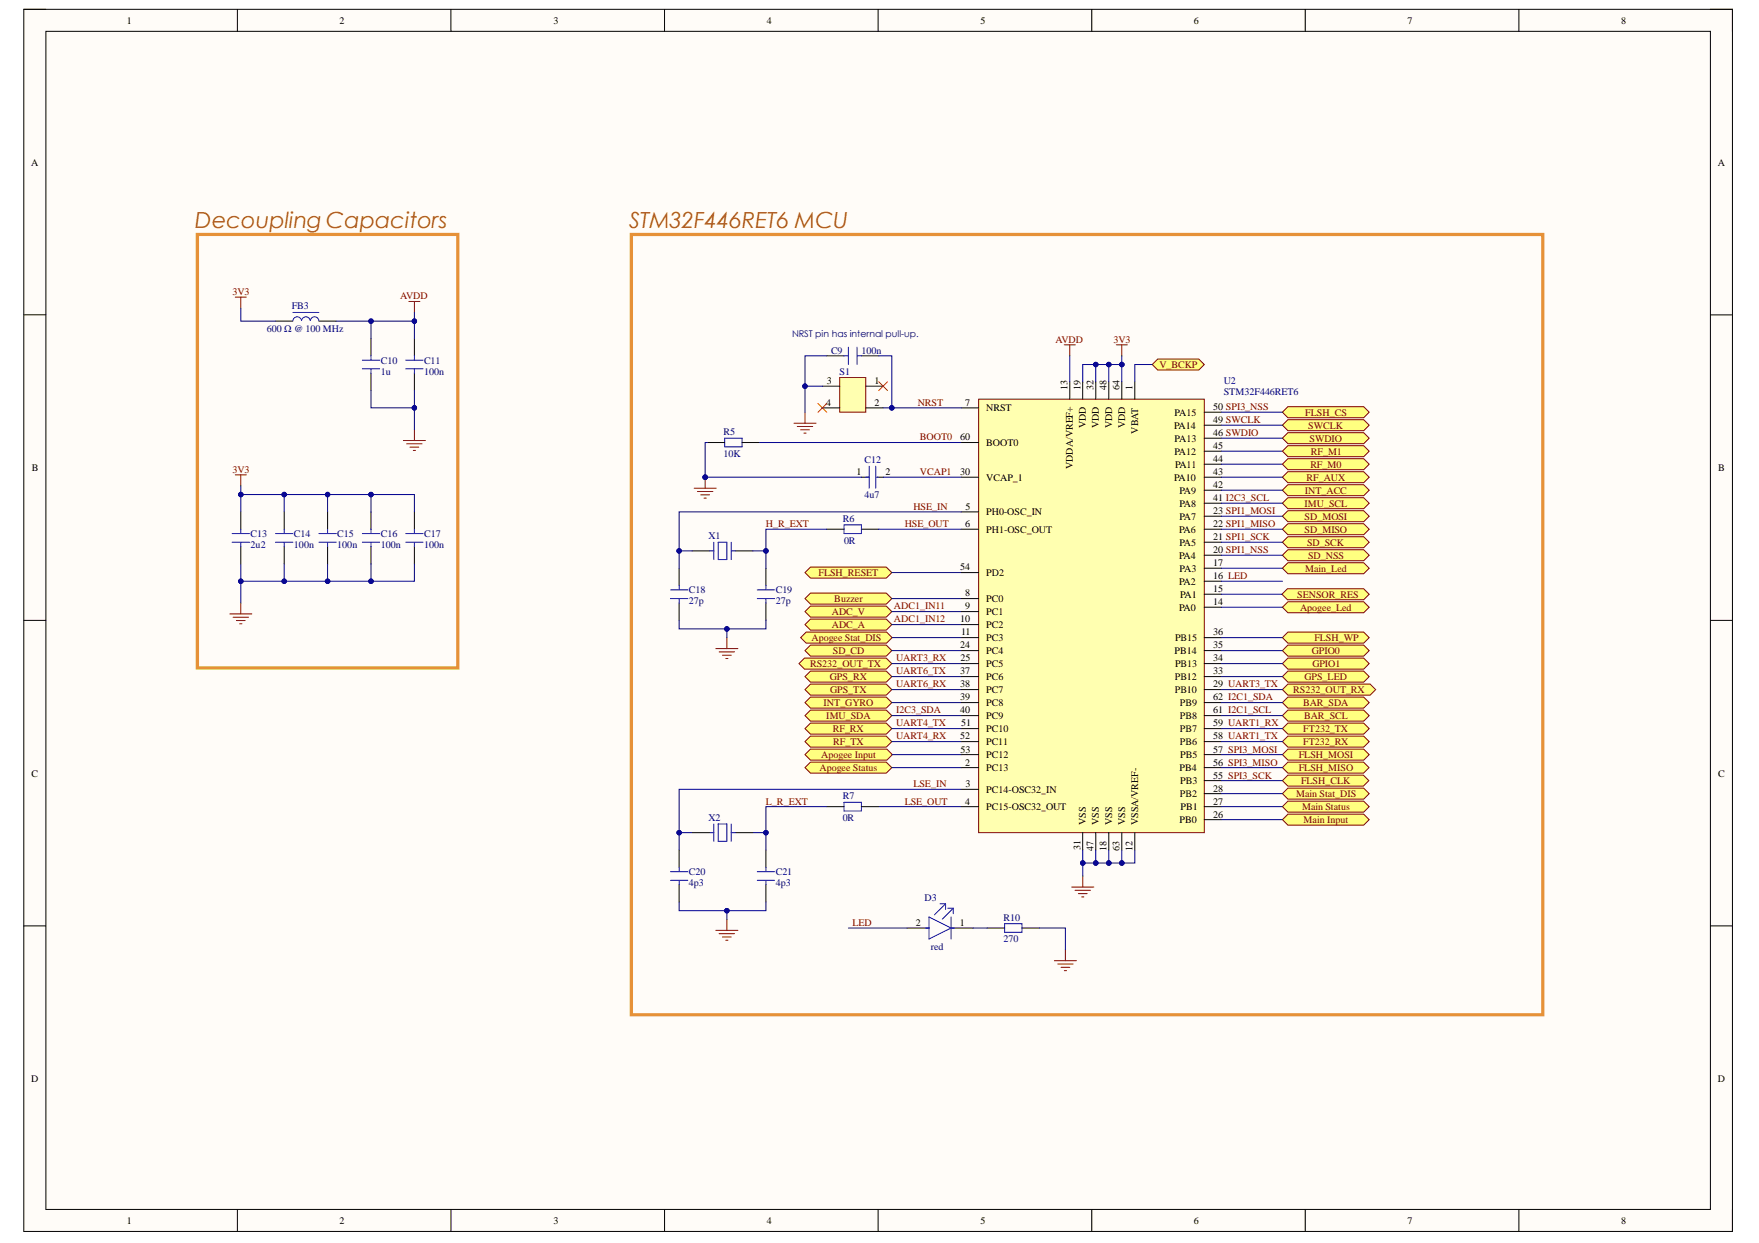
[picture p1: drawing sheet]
<svg xmlns="http://www.w3.org/2000/svg" width="297mm" height="210mm" viewBox="0 0 297 210" stroke-linecap="round" stroke-linejoin="round" font-family="sans-serif">
<defs><g id="words">
<g font-size="3.8" fill="#b45f06">
<text x="33" y="38.4">Decoupling Capacitors</text>
<text x="106.3" y="38.4">STM32F446RET6 MCU</text>
</g>
<g font-size="1.7">
<text x="21.4" y="4">1</text>
<text x="57.3" y="4">2</text>
<text x="93.5" y="4">3</text>
<text x="129.5" y="4">4</text>
<text x="165.6" y="4">5</text>
<text x="201.6" y="4">6</text>
<text x="237.7" y="4">7</text>
<text x="273.8" y="4">8</text>
<text x="5.3" y="27.9">A</text>
<text x="290.1" y="27.9">A</text>
<text x="139.6" y="64.9">3</text>
<text x="147.7" y="64.9">1</text>
<text x="180.3" y="65.9" transform="rotate(-90 180.3 65.9)">13</text>
<text x="182.5" y="65.9" transform="rotate(-90 182.5 65.9)">19</text>
<text x="184.7" y="65.9" transform="rotate(-90 184.7 65.9)">32</text>
<text x="186.9" y="65.9" transform="rotate(-90 186.9 65.9)">48</text>
<text x="189.1" y="65.9" transform="rotate(-90 189.1 65.9)">64</text>
<text x="191.3" y="65.9" transform="rotate(-90 191.3 65.9)">1</text>
<text x="139.5" y="68.5">4</text>
<text x="147.7" y="68.5">2</text>
<text x="163" y="68.5">7</text>
<text x="166.6" y="69.5">NRST</text>
<text x="198.4" y="70.2">PA15</text>
<text x="204.9" y="71.5">49 SWCLK</text>
<text x="204.9" y="69.3">50 SPI3_NSS</text>
<text x="162.1" y="74.4">60</text>
<text x="166.6" y="75.3">BOOT0</text>
<text x="183.4" y="72.3" transform="rotate(-90 183.4 72.3)">VDD</text>
<text x="185.6" y="72.3" transform="rotate(-90 185.6 72.3)">VDD</text>
<text x="187.8" y="72.3" transform="rotate(-90 187.8 72.3)">VDD</text>
<text x="190" y="72.3" transform="rotate(-90 190 72.3)">VDD</text>
<text x="192.2" y="73.2" transform="rotate(-90 192.2 73.2)">VBAT</text>
<text x="198.3" y="72.4">PA14</text>
<text x="198.3" y="76.8">PA12</text>
<text x="198.4" y="74.6">PA13</text>
<text x="204.9" y="75.8">45</text>
<text x="204.9" y="73.6">46 SWDIO</text>
<text x="5.4" y="79.6">B</text>
<text x="144.7" y="80.2">1</text>
<text x="149.6" y="80.2">2</text>
<text x="162.1" y="80.2">30</text>
<text x="166.6" y="81.2">VCAP_1</text>
<text x="181.2" y="79.2" transform="rotate(-90 181.2 79.2)">VDDA/VREF+</text>
<text x="198.3" y="81.2">PA10</text>
<text x="198.4" y="79">PA11</text>
<text x="199.2" y="83.4">PA9</text>
<text x="204.9" y="82.4">42</text>
<text x="204.9" y="80.2">43</text>
<text x="204.9" y="78">44</text>
<text x="290.2" y="79.6">B</text>
<text x="163" y="89">6</text>
<text x="163" y="86.1">5</text>
<text x="166.6" y="87">PH0-OSC_IN</text>
<text x="166.6" y="89.9">PH1-OSC_OUT</text>
<text x="199.1" y="89.9">PA6</text>
<text x="199.2" y="87.8">PA7</text>
<text x="199.2" y="85.6">PA8</text>
<text x="204.9" y="89">22 SPI1_MISO</text>
<text x="204.9" y="86.8">23 SPI1_MOSI</text>
<text x="204.9" y="84.6">41 I2C3_SCL</text>
<text x="199.1" y="94.3">PA4</text>
<text x="199.2" y="92.1">PA5</text>
<text x="204.9" y="95.6">17</text>
<text x="204.9" y="93.4">20 SPI1_NSS</text>
<text x="204.9" y="91.2">21 SPI1_SCK</text>
<text x="162.1" y="96.3">54</text>
<text x="163" y="100.7">8</text>
<text x="166.6" y="101.6">PC0</text>
<text x="166.6" y="97.3">PD2</text>
<text x="199.1" y="98.7">PA2</text>
<text x="199.2" y="96.5">PA3</text>
<text x="199.3" y="100.9">PA1</text>
<text x="204.9" y="100">15</text>
<text x="204.9" y="97.8">16 LED</text>
<text x="162.1" y="105.1">10</text>
<text x="162.3" y="107.3">11</text>
<text x="163" y="102.9">9</text>
<text x="166.6" y="103.8">PC1</text>
<text x="166.6" y="106">PC2</text>
<text x="199.1" y="103.1">PA0</text>
<text x="204.9" y="102.2">14</text>
<text x="204.9" y="107.3">36</text>
<text x="162.1" y="109.5">24</text>
<text x="162.2" y="113.9">37</text>
<text x="162.2" y="111.7">25</text>
<text x="166.6" y="108.2">PC3</text>
<text x="166.6" y="110.4">PC4</text>
<text x="166.6" y="112.6">PC5</text>
<text x="198.4" y="110.4">PB14</text>
<text x="198.4" y="112.6">PB13</text>
<text x="198.4" y="108.2">PB15</text>
<text x="204.9" y="113.9">33</text>
<text x="204.9" y="111.7">34</text>
<text x="204.9" y="109.5">35</text>
<text x="162.2" y="116.1">38</text>
<text x="162.2" y="118.3">39</text>
<text x="166.6" y="114.8">PC6</text>
<text x="166.6" y="117">PC7</text>
<text x="166.6" y="119.2">PC8</text>
<text x="198.4" y="117">PB10</text>
<text x="198.4" y="114.8">PB12</text>
<text x="199.2" y="119.2">PB9</text>
<text x="204.9" y="116.1">29 UART3_TX</text>
<text x="204.9" y="118.3">62 I2C1_SDA</text>
<text x="162.1" y="120.5">40</text>
<text x="162.2" y="124.9">52</text>
<text x="162.3" y="122.7">51</text>
<text x="166.6" y="121.4">PC9</text>
<text x="166.6" y="123.6">PC10</text>
<text x="166.6" y="125.8">PC11</text>
<text x="199.2" y="125.8">PB6</text>
<text x="199.2" y="123.6">PB7</text>
<text x="199.2" y="121.4">PB8</text>
<text x="204.9" y="124.9">58 UART1_TX</text>
<text x="204.9" y="122.7">59 UART1_RX</text>
<text x="204.9" y="120.5">61 I2C1_SCL</text>
<text x="5.3" y="131.1">C</text>
<text x="162.2" y="127.1">53</text>
<text x="163" y="129.3">2</text>
<text x="166.6" y="130.2">PC13</text>
<text x="166.6" y="128">PC12</text>
<text x="199.2" y="130.2">PB4</text>
<text x="199.3" y="128">PB5</text>
<text x="204.9" y="131.5">55 SPI3_SCK</text>
<text x="204.9" y="129.3">56 SPI3_MISO</text>
<text x="204.9" y="127.1">57 SPI3_MOSI</text>
<text x="290.2" y="131.1">C</text>
<text x="163" y="135.9">4</text>
<text x="163" y="132.9">3</text>
<text x="166.6" y="133.9">PC14-OSC32_IN</text>
<text x="166.6" y="136.8">PC15-OSC32_OUT</text>
<text x="199.2" y="134.6">PB2</text>
<text x="199.3" y="132.4">PB3</text>
<text x="199.4" y="136.8">PB1</text>
<text x="204.9" y="135.9">27</text>
<text x="204.9" y="133.7">28</text>
<text x="182.5" y="143.6" transform="rotate(-90 182.5 143.6)">31</text>
<text x="183.4" y="139.3" transform="rotate(-90 183.4 139.3)">VSS</text>
<text x="184.7" y="143.7" transform="rotate(-90 184.7 143.7)">47</text>
<text x="185.6" y="139.3" transform="rotate(-90 185.6 139.3)">VSS</text>
<text x="186.9" y="143.7" transform="rotate(-90 186.9 143.7)">18</text>
<text x="187.8" y="139.3" transform="rotate(-90 187.8 139.3)">VSS</text>
<text x="189.1" y="143.6" transform="rotate(-90 189.1 143.6)">63</text>
<text x="190" y="139.3" transform="rotate(-90 190 139.3)">VSS</text>
<text x="191.3" y="143.7" transform="rotate(-90 191.3 143.7)">12</text>
<text x="192.2" y="139.3" transform="rotate(-90 192.2 139.3)">VSSA/VREF-</text>
<text x="199.2" y="139">PB0</text>
<text x="204.9" y="138.1">26</text>
<text x="154.6" y="156.3">2</text>
<text x="162.1" y="156.3">1</text>
<text x="5.3" y="182.7">D</text>
<text x="290.1" y="182.7">D</text>
<text x="21.4" y="206.7">1</text>
<text x="57.3" y="206.7">2</text>
<text x="93.5" y="206.7">3</text>
<text x="129.5" y="206.7">4</text>
<text x="165.6" y="206.7">5</text>
<text x="201.6" y="206.7">6</text>
<text x="237.7" y="206.7">7</text>
<text x="273.8" y="206.7">8</text>
</g>
<g font-size="1.7" fill="#800000">
<text x="39.3" y="49.8">3V3</text>
<text x="67.6" y="50.5">AVDD</text>
<text x="178.2" y="57.9">AVDD</text>
<text x="188" y="57.9">3V3</text>
<text x="195.8" y="62.1">V_BCKP</text>
<text x="155" y="68.5">NRST</text>
<text x="220.4" y="70.2">FLSH_CS</text>
<text x="155.4" y="74.4">BOOT0</text>
<text x="220.9" y="72.4">SWCLK</text>
<text x="221.1" y="74.6">SWDIO</text>
<text x="221.4" y="76.8">RF_M1</text>
<text x="39.3" y="79.9">3V3</text>
<text x="155.4" y="80.2">VCAP1</text>
<text x="220.3" y="83.4">INT_ACC</text>
<text x="220.6" y="81.2">RF_AUX</text>
<text x="221.3" y="79">RF_M0</text>
<text x="129.3" y="89">H_R_EXT</text>
<text x="152.8" y="89">HSE_OUT</text>
<text x="154.3" y="86.1">HSE_IN</text>
<text x="220.3" y="85.6">IMU_SCL</text>
<text x="220.3" y="87.8">SD_MOSI</text>
<text x="220.3" y="89.9">SD_MISO</text>
<text x="220.7" y="92.1">SD_SCK</text>
<text x="220.9" y="94.3">SD_NSS</text>
<text x="138.2" y="97.3">FLSH_RESET</text>
<text x="140.9" y="101.6">Buzzer</text>
<text x="219.1" y="100.9">SENSOR_RES</text>
<text x="220.4" y="96.5">Main_Led</text>
<text x="140.5" y="103.8">ADC_V</text>
<text x="140.5" y="106">ADC_A</text>
<text x="151" y="102.9">ADC1_IN11</text>
<text x="151" y="105.1">ADC1_IN12</text>
<text x="219.5" y="103.1">Apogee_Led</text>
<text x="136.8" y="112.6">RS232_OUT_TX</text>
<text x="137" y="108.2">Apogee Stat_DIS</text>
<text x="140.6" y="110.4">SD_CD</text>
<text x="151.3" y="113.9">UART6_TX</text>
<text x="151.3" y="111.7">UART3_RX</text>
<text x="221.5" y="110.4">GPIO0</text>
<text x="221.6" y="112.6">GPIO1</text>
<text x="222" y="108.2">FLSH_WP</text>
<text x="139.1" y="119.2">INT_GYRO</text>
<text x="140.1" y="114.8">GPS_RX</text>
<text x="140.2" y="117">GPS_TX</text>
<text x="151.3" y="116.1">UART6_RX</text>
<text x="218.4" y="117">RS232_OUT_RX</text>
<text x="220" y="119.2">BAR_SDA</text>
<text x="220.3" y="114.8">GPS_LED</text>
<text x="139.5" y="121.4">IMU_SDA</text>
<text x="140.6" y="123.6">RF_RX</text>
<text x="140.7" y="125.8">RF_TX</text>
<text x="151.3" y="124.9">UART4_RX</text>
<text x="151.3" y="122.7">UART4_TX</text>
<text x="151.3" y="120.5">I2C3_SDA</text>
<text x="220" y="125.8">FT232_RX</text>
<text x="220.1" y="123.6">FT232_TX</text>
<text x="220.2" y="121.4">BAR_SCL</text>
<text x="138.4" y="130.2">Apogee Status</text>
<text x="138.7" y="128">Apogee Input</text>
<text x="219.3" y="128">FLSH_MOSI</text>
<text x="219.3" y="130.2">FLSH_MISO</text>
<text x="129.3" y="135.9">L_R_EXT</text>
<text x="152.8" y="135.9">LSE_OUT</text>
<text x="154.3" y="132.9">LSE_IN</text>
<text x="218.9" y="134.6">Main Stat_DIS</text>
<text x="219.7" y="132.4">FLSH_CLK</text>
<text x="219.9" y="136.8">Main Status</text>
<text x="220.1" y="139">Main Input</text>
<text x="144" y="156.3">LED</text>
</g>
<g font-size="1.7" fill="#000080">
<text x="49.3" y="52.2">FB3</text>
<text x="45.1" y="56.1">600 Ω @ 100 MHz</text>
<text x="140.3" y="59.8">C9</text>
<text x="145.5" y="59.8">100n</text>
<text x="64.3" y="61.4">C10</text>
<text x="64.3" y="63.3">1u</text>
<text x="71.6" y="61.4">C11</text>
<text x="71.6" y="63.3">100n</text>
<text x="141.8" y="63.4">S1</text>
<text x="206.6" y="64.9">U2</text>
<text x="206.6" y="66.7">STM32F446RET6</text>
<text x="122.2" y="73.5">R5</text>
<text x="122.2" y="77.2">10K</text>
<text x="146" y="78.2">C12</text>
<text x="142.3" y="88.1">R6</text>
<text x="146" y="84.1">4u7</text>
<text x="42.3" y="90.7">C13</text>
<text x="42.3" y="92.6">2u2</text>
<text x="49.6" y="90.7">C14</text>
<text x="49.6" y="92.6">100n</text>
<text x="57" y="90.7">C15</text>
<text x="57" y="92.6">100n</text>
<text x="64.3" y="90.7">C16</text>
<text x="64.3" y="92.6">100n</text>
<text x="71.6" y="90.7">C17</text>
<text x="71.6" y="92.6">100n</text>
<text x="119.6" y="91">X1</text>
<text x="142.5" y="91.9">0R</text>
<text x="116.3" y="100.2">C18</text>
<text x="131" y="100.2">C19</text>
<text x="116.3" y="102.1">27p</text>
<text x="131" y="102.1">27p</text>
<text x="142.3" y="134.9">R7</text>
<text x="119.6" y="138.6">X2</text>
<text x="142.3" y="138.6">0R</text>
<text x="116.3" y="147.8">C20</text>
<text x="116.3" y="149.6">4p3</text>
<text x="131" y="147.8">C21</text>
<text x="131" y="149.6">4p3</text>
<text x="156.1" y="152.1">D3</text>
<text x="169.5" y="155.5">R10</text>
<text x="157.2" y="160.4">red</text>
<text x="169.5" y="159.1">270</text>
</g>
<text font-size="1.6" fill="#000080" x="133.7" y="56.8">NRST pin has internal pull-up.</text>
</g></defs>
<path d="M4 1.6h288.6v206.4h-288.6z" fill-rule="evenodd" fill="#fffcf8"/>
<path d="M4 1.6h288.6v206.4h-288.6z" fill="none" stroke="#000" stroke-width=".17"/>
<path d="M7.7 5.3h281.1v198.9h-281.1z" fill-rule="evenodd" fill="#fffcf8"/>
<g fill="none" stroke="#000" stroke-width=".17">
<path d="M4 1.6h3.7M7.7 5.3h281.1v198.9h-281.1zM40.1 1.6v3.7M76.2 1.6v3.7M112.2 1.6v3.7M148.3 1.6v3.7M184.4 1.6v3.7M220.4 1.6v3.7M256.5 1.6v3.7M288.8 1.6h3.8v3.7M4 53.2h3.7M288.8 53.2h3.8"/>
<path d="M4 104.8h3.7M288.8 104.8h3.8M4 156.4h3.7M288.8 156.4h3.8M40.1 204.2v3.8M76.2 204.2v3.8M112.2 204.2v3.8M148.3 204.2v3.8M184.4 204.2v3.8M220.4 204.2v3.8M256.5 204.2v3.8M292.6 204.2v3.8"/>
</g>
<path d="M165.3 67.4h38.1v73.2h-38.1z" fill-rule="evenodd" fill="#ffffb0"/>
<path d="M165.3 67.4h38.1v73.2h-38.1zM117.2 82.4h3.7M117.8 83h2.6M118.3 83.6h1.5M118.9 84.1h.4M119.1 80.6v1.8" fill="none" stroke="#800000" stroke-width=".17"/>
<g fill="none" stroke="#000" stroke-width=".17">
<path d="M162.3 68.9h3M162.3 74.7h3M180.6 64.5v2.9M182.8 64.5v2.9M185 64.5v2.9M187.2 64.5v2.9M189.4 64.5v2.9M191.6 64.5v2.9M203.4 78.4h2.9M203.4 76.2h2.9M203.4 74h2.9M203.4 71.8h2.9"/>
<path d="M203.4 69.6h2.9M162.3 86.4h3M162.3 89.4h3M162.3 80.6h3M162.3 96.7h3M203.4 89.4h2.9M203.4 98.2h2.9M203.4 96h2.9M203.4 93.8h2.9M203.4 91.6h2.9M203.4 87.2h2.9M203.4 80.6h2.9"/>
<path d="M203.4 85h2.9M203.4 82.8h2.9M162.3 101.1h3M162.3 103.3h3M162.3 105.5h3M162.3 107.7h3M162.3 109.9h3M162.3 112.1h3M162.3 116.5h3M162.3 114.3h3M162.3 118.6h3M203.4 102.5h2.9"/>
<path d="M203.4 100.3h2.9M203.4 109.9h2.9M203.4 112.1h2.9M203.4 116.5h2.9M203.4 114.3h2.9M203.4 107.7h2.9M203.4 118.6h2.9M162.3 129.6h3M162.3 133.3h3M162.3 136.2h3M162.3 120.8h3M162.3 123h3"/>
<path d="M162.3 125.2h3M162.3 127.4h3M203.4 129.6h2.9M203.4 136.2h2.9M203.4 138.4h2.9M203.4 134h2.9M203.4 120.8h2.9M203.4 123h2.9M203.4 125.2h2.9M203.4 127.4h2.9M203.4 131.8h2.9M182.8 140.6v2.9"/>
<path d="M185 140.6v2.9M187.2 140.6v2.9M189.4 140.6v2.9M191.6 140.6v2.9"/>
</g>
<circle cx="119.1" cy="80.6" r=".37" fill="#000080"/>
<circle cx="119.1" cy="80.6" r=".37" fill="none" stroke="#000080" stroke-width=".17"/>
<path d="M141.8 63.7h4.4v5.9h-4.4z" fill-rule="evenodd" fill="#ffffb0"/>
<g fill="none" stroke="#800000" stroke-width=".17">
<path d="M179.7 58.2h1.9M180.6 58.2v1.9M188.5 58.2h1.9M189.4 58.2v1.9M134.1 71.5h3.7M134.6 72h2.6M135.2 72.6h1.5M135.7 73.1h.4M135.9 69.6v1.9M141.8 63.7h4.4v5.9h-4.4zM120.9 109.5h3.7M121.4 110.1h2.6"/>
<path d="M122 110.6h1.5M122.6 111.2h.3M122.7 107.7v1.8M181 149.8h3.7M181.5 150.3h2.6M182.1 150.9h1.5M182.7 151.5h.3M182.8 147.9v1.9M178 162.2h3.8M178.6 162.8h2.6M179.2 163.4h1.5M179.7 163.9h.4"/>
<path d="M179.9 160.4v1.8"/>
</g>
<path d="M138.9 68.9h2.9M138.9 65.2h2.9M139.6 60.1h2.9M145.5 60.1h2.9M146.2 68.9h2.9M146.2 65.2h2.9" fill="none" stroke="#000" stroke-width=".17"/>
<path d="M143.3 58.6v3M144.7 58.6v3M142.5 60.1h.8M144.7 60.1h.8" fill="none" stroke="#00f" stroke-width=".17"/>
<path d="M138.1 68.1l1.5 1.5M139.6 68.1l-1.5 1.5M148.4 64.5l1.5 1.5M149.9 64.5l-1.5 1.5" fill="none" stroke="#f00" stroke-width=".17"/>
<path d="M135.9 103.3l1-.9h12.8l.9 .9-.9 .9h-12.8z" fill-rule="evenodd" fill="#ffff80"/>
<path d="M135.9 103.3l1-.9h12.8l.9 .9-.9 .9h-12.8z" fill="none" stroke="#800000" stroke-width=".17"/>
<path d="M135.9 105.5l1-1h12.8l.9 1-.9 .9h-12.8z" fill-rule="evenodd" fill="#ffff80"/>
<path d="M135.9 105.5l1-1h12.8l.9 1-.9 .9h-12.8zM120.9 157.1h3.7M121.4 157.7h2.6M122 158.2h1.5M122.6 158.8h.3M122.7 155.2v1.9" fill="none" stroke="#800000" stroke-width=".17"/>
<path d="M119.8 93h.7M120.5 91.6v2.9M121.3 91.6h1.4v2.9h-1.4zM123.5 93h.7M123.5 91.6v2.9M120.5 139.1v3M121.3 139.1h1.4v3h-1.4zM123.5 139.1v3M119.8 140.6h.7M123.5 140.6h.7" fill="none" stroke="#00f" stroke-width=".17"/>
<path d="M116.9 93h2.9M124.2 93h2.9M116.9 140.6h2.9M124.2 140.6h2.9" fill="none" stroke="#000" stroke-width=".17"/>
<path d="M194.6 61.6l.9-1h6.9l1 1-1 .9h-6.9z" fill-rule="evenodd" fill="#ffff80"/>
<g fill="none" stroke="#800000" stroke-width=".17">
<path d="M39.7 50.2h1.9M40.7 50.2v1.8M69 50.9h1.9M70 50.9v1.9M68.1 74.4h3.7M68.7 74.9h2.6M69.2 75.5h1.5M69.8 76.1h.4M70 72.5v1.9M194.6 61.6l.9-1h6.9l1 1-1 .9h-6.9zM39.7 80.2h1.9M40.7 80.2v1.8"/>
<path d="M38.8 103.7h3.7M39.4 104.2h2.6M39.9 104.8h1.5M40.5 105.3h.3M40.7 101.8v1.9"/>
</g>
<path d="M33.3 39.6h44v73.2h-44zM106.6 39.6h153.9v131.8h-153.9z" fill="none" stroke="#e69138" stroke-width=".55"/>
<g fill="none" stroke="#00f" stroke-width=".17">
<path d="M49.5 52.8h4.4M53.8 54.1a.74 .74 0 0 0-.7-.6 .74 .74 0 0 0-.7 .6 .74 .74 0 0 0-.8-.6 .74 .74 0 0 0-.7 .6 .73 .73 0 0 0-.7-.6 .73 .73 0 0 0-.7 .6M61.2 62.3h2.9M61.2 60.8h2.9M62.6 60.1v.7M62.6 62.3v.7M68.5 62.3h2.9M68.5 60.8h2.9M70 60.1v.7M70 62.3v.7M122.4 74h2.9v1.5h-2.9zM146.8 78.7v3.7"/>
<path d="M147.9 78.7v3.7M39.2 91.6h2.9M39.2 90.1h2.9M40.7 89.4v.7M40.7 91.6v.7M46.5 91.6h3M46.5 90.1h3M48 89.4v.7M48 91.6v.7M53.9 91.6h2.9M53.9 90.1h2.9M55.3 89.4v.7"/>
<path d="M55.3 91.6v.7M61.2 91.6h2.9M61.2 90.1h2.9M62.6 89.4v.7M62.6 91.6v.7M68.5 91.6h2.9M68.5 90.1h2.9M70 89.4v.7M70 91.6v.7M113.2 99.6h2.9M114.7 98.9v.7M127.9 99.6h2.9"/>
<path d="M129.3 98.9v.7M142.5 88.6h3v1.5h-3zM146.2 80.6h.6M148.1 80.6h.2M113.2 101.1h2.9M114.7 101.1v.7M127.9 101.1h2.9M129.3 101.1v.7M142.5 135.5h3v1.5h-3zM113.2 148.7h2.9M113.2 147.2h2.9M114.7 146.5v.7"/>
<path d="M114.7 148.7v.7M127.9 148.7h2.9M127.9 147.2h2.9M129.3 146.5v.7M129.3 148.7v.7M156.3 156.7h.6M156.9 154.9l3.7 1.8-3.7 1.9zM158.7 152.6h1M159.7 152.6l-1.9 1.9M159.7 152.6v1M160 153.4h1M160.6 154.9v3.7"/>
<path d="M160.6 156.7h.6M161 153.4l-1.9 1.8M161 153.4v.9M169.6 156h3v1.4h-3z"/>
</g>
<g fill="none" stroke="#000" stroke-width=".17">
<path d="M46.5 54.2h3M53.9 54.2h2.9M62.6 57.2v2.9M70 57.2v2.9M62.6 63v2.9M70 63v2.9M119.4 74.7h3M125.3 74.7h2.9M40.7 86.4v3M40.7 92.3v2.9M48 86.4v3M48 92.3v2.9"/>
<path d="M55.3 86.4v3M55.3 92.3v2.9M62.6 86.4v3M62.6 92.3v2.9M70 86.4v3M70 92.3v2.9M114.7 96v2.9M129.3 96v2.9M139.6 89.4h2.9M145.5 89.4h2.9M145.5 80.6h1.3M148.1 80.6h1.1"/>
<path d="M114.7 101.8v2.9M129.3 101.8v2.9M139.6 136.2h2.9M145.5 136.2h2.9M114.7 143.5v3M114.7 149.4v2.9M129.3 143.5v3M129.3 149.4v2.9M153.2 156.7h3.7M160.6 156.7h3.7M166.7 156.7h2.9M172.6 156.7h2.9"/>
</g>
<path d="M135.9 96.7l1-.9h12.8l.9 .9-.9 .9h-12.8z" fill-rule="evenodd" fill="#ffff80"/>
<path d="M135.9 96.7l1-.9h12.8l.9 .9-.9 .9h-12.8z" fill="none" stroke="#800000" stroke-width=".17"/>
<path d="M135.9 101.1l1-.9h12.8l.9 .9-.9 .9h-12.8z" fill-rule="evenodd" fill="#ffff80"/>
<path d="M135.9 101.1l1-.9h12.8l.9 .9-.9 .9h-12.8z" fill="none" stroke="#800000" stroke-width=".17"/>
<path d="M136.1 106.7h13.6l.9 1-.9 .9h-13.6l-.9-.9z" fill-rule="evenodd" fill="#ffff80"/>
<path d="M136.1 106.7h13.6l.9 1-.9 .9h-13.6l-.9-.9z" fill="none" stroke="#800000" stroke-width=".17"/>
<path d="M216.6 102.5l.9-.9h12.8l.9 .9-.9 1h-12.8z" fill-rule="evenodd" fill="#ffff80"/>
<path d="M216.6 102.5l.9-.9h12.8l.9 .9-.9 1h-12.8z" fill="none" stroke="#800000" stroke-width=".17"/>
<path d="M216.6 134l.9-.9h12.8l.9 .9-.9 .9h-12.8z" fill-rule="evenodd" fill="#ffff80"/>
<path d="M216.6 134l.9-.9h12.8l.9 .9-.9 .9h-12.8z" fill="none" stroke="#800000" stroke-width=".17"/>
<path d="M216.6 96l.9-1h12.8l.9 1-.9 .9h-12.8z" fill-rule="evenodd" fill="#ffff80"/>
<path d="M216.6 96l.9-1h12.8l.9 1-.9 .9h-12.8z" fill="none" stroke="#800000" stroke-width=".17"/>
<path d="M216.6 112.1l.9-1h12.8l.9 1-.9 .9h-12.8z" fill-rule="evenodd" fill="#ffff80"/>
<path d="M216.6 112.1l.9-1h12.8l.9 1-.9 .9h-12.8z" fill="none" stroke="#800000" stroke-width=".17"/>
<path d="M217.5 108.9h12.8l.9 1-.9 .9h-12.8l-.9-.9z" fill-rule="evenodd" fill="#ffff80"/>
<path d="M217.5 108.9h12.8l.9 1-.9 .9h-12.8l-.9-.9z" fill="none" stroke="#800000" stroke-width=".17"/>
<path d="M216.6 138.4l.9-.9h12.8l.9 .9-.9 .9h-12.8z" fill-rule="evenodd" fill="#ffff80"/>
<path d="M216.6 138.4l.9-.9h12.8l.9 .9-.9 .9h-12.8z" fill="none" stroke="#800000" stroke-width=".17"/>
<path d="M216.6 136.2l.9-.9h12.8l.9 .9-.9 .9h-12.8z" fill-rule="evenodd" fill="#ffff80"/>
<path d="M216.6 136.2l.9-.9h12.8l.9 .9-.9 .9h-12.8z" fill="none" stroke="#800000" stroke-width=".17"/>
<path d="M135.9 127.4l1-.9h12.9l.9 .9-.9 1h-12.9z" fill-rule="evenodd" fill="#ffff80"/>
<path d="M135.9 127.4l1-.9h12.9l.9 .9-.9 1h-12.9z" fill="none" stroke="#800000" stroke-width=".17"/>
<path d="M135.9 129.6l1-.9h12.8l.9 .9-.9 1h-12.8z" fill-rule="evenodd" fill="#ffff80"/>
<path d="M135.9 129.6l1-.9h12.8l.9 .9-.9 1h-12.8z" fill="none" stroke="#800000" stroke-width=".17"/>
<path d="M216.6 93.8l.9-1h12.8l.9 1-.9 .9h-12.8z" fill-rule="evenodd" fill="#ffff80"/>
<path d="M216.6 93.8l.9-1h12.8l.9 1-.9 .9h-12.8z" fill="none" stroke="#800000" stroke-width=".17"/>
<path d="M216.6 71.8l.9-.9h12.8l.9 .9-.9 .9h-12.8z" fill-rule="evenodd" fill="#ffff80"/>
<path d="M216.6 71.8l.9-.9h12.8l.9 .9-.9 .9h-12.8z" fill="none" stroke="#800000" stroke-width=".17"/>
<path d="M216.6 74l.9-.9h12.8l.9 .9-.9 .9h-12.8z" fill-rule="evenodd" fill="#ffff80"/>
<path d="M216.6 74l.9-.9h12.8l.9 .9-.9 .9h-12.8z" fill="none" stroke="#800000" stroke-width=".17"/>
<path d="M135.9 123l1-.9h12.8l.9 .9-.9 1h-12.8z" fill-rule="evenodd" fill="#ffff80"/>
<path d="M135.9 123l1-.9h12.8l.9 .9-.9 1h-12.8z" fill="none" stroke="#800000" stroke-width=".17"/>
<path d="M135.9 125.2l1-.9h12.8l.9 .9-.9 1h-12.8z" fill-rule="evenodd" fill="#ffff80"/>
<path d="M135.9 125.2l1-.9h12.8l.9 .9-.9 1h-12.8z" fill="none" stroke="#800000" stroke-width=".17"/>
<path d="M216.6 85l.9-1h12.8l.9 1-.9 .9h-12.8z" fill-rule="evenodd" fill="#ffff80"/>
<path d="M216.6 85l.9-1h12.8l.9 1-.9 .9h-12.8z" fill="none" stroke="#800000" stroke-width=".17"/>
<path d="M135.9 120.8l1-.9h12.8l.9 .9-.9 1h-12.8z" fill-rule="evenodd" fill="#ffff80"/>
<path d="M135.9 120.8l1-.9h12.8l.9 .9-.9 1h-12.8z" fill="none" stroke="#800000" stroke-width=".17"/>
<path d="M135.9 114.3l1-1h12.8l.9 1-.9 .9h-12.8z" fill-rule="evenodd" fill="#ffff80"/>
<path d="M135.9 114.3l1-1h12.8l.9 1-.9 .9h-12.8z" fill="none" stroke="#800000" stroke-width=".17"/>
<path d="M135.9 116.5l1-1h12.8l.9 1-.9 .9h-12.8z" fill-rule="evenodd" fill="#ffff80"/>
<path d="M135.9 116.5l1-1h12.8l.9 1-.9 .9h-12.8z" fill="none" stroke="#800000" stroke-width=".17"/>
<path d="M135.9 118.6l1-.9h12.8l.9 .9-.9 1h-12.8z" fill-rule="evenodd" fill="#ffff80"/>
<path d="M135.9 118.6l1-.9h12.8l.9 .9-.9 1h-12.8z" fill="none" stroke="#800000" stroke-width=".17"/>
<path d="M216.6 127.4l.9-.9h12.8l.9 .9-.9 1h-12.8z" fill-rule="evenodd" fill="#ffff80"/>
<path d="M216.6 127.4l.9-.9h12.8l.9 .9-.9 1h-12.8z" fill="none" stroke="#800000" stroke-width=".17"/>
<path d="M216.6 129.6l.9-.9h12.8l.9 .9-.9 1h-12.8z" fill-rule="evenodd" fill="#ffff80"/>
<path d="M216.6 129.6l.9-.9h12.8l.9 .9-.9 1h-12.8z" fill="none" stroke="#800000" stroke-width=".17"/>
<path d="M216.6 131.8l.9-.9h12.7l1 .9-1 1h-12.7z" fill-rule="evenodd" fill="#ffff80"/>
<path d="M216.6 131.8l.9-.9h12.7l1 .9-1 1h-12.7z" fill="none" stroke="#800000" stroke-width=".17"/>
<path d="M216.6 69.6l.9-.9h12.8l.9 .9-.9 .9h-12.8z" fill-rule="evenodd" fill="#ffff80"/>
<path d="M216.6 69.6l.9-.9h12.8l.9 .9-.9 .9h-12.8z" fill="none" stroke="#800000" stroke-width=".17"/>
<path d="M216.6 80.6l.9-.9h12.8l.9 .9-.9 .9h-12.8z" fill-rule="evenodd" fill="#ffff80"/>
<path d="M216.6 80.6l.9-.9h12.8l.9 .9-.9 .9h-12.8z" fill="none" stroke="#800000" stroke-width=".17"/>
<path d="M136.9 108.9h12.8l.9 1-.9 .9h-12.8l-1-.9z" fill-rule="evenodd" fill="#ffff80"/>
<path d="M136.9 108.9h12.8l.9 1-.9 .9h-12.8l-1-.9z" fill="none" stroke="#800000" stroke-width=".17"/>
<path d="M216.6 118.6l.9-.9h12.8l.9 .9-.9 1h-12.8z" fill-rule="evenodd" fill="#ffff80"/>
<path d="M216.6 118.6l.9-.9h12.8l.9 .9-.9 1h-12.8z" fill="none" stroke="#800000" stroke-width=".17"/>
<path d="M216.6 120.8l.9-.9h12.8l.9 .9-.9 1h-12.8z" fill-rule="evenodd" fill="#ffff80"/>
<path d="M216.6 120.8l.9-.9h12.8l.9 .9-.9 1h-12.8z" fill="none" stroke="#800000" stroke-width=".17"/>
<path d="M216.6 87.2l.9-1h12.8l.9 1-.9 .9h-12.8z" fill-rule="evenodd" fill="#ffff80"/>
<path d="M216.6 87.2l.9-1h12.8l.9 1-.9 .9h-12.8z" fill="none" stroke="#800000" stroke-width=".17"/>
<path d="M216.6 91.6l.9-1h12.8l.9 1-.9 .9h-12.8z" fill-rule="evenodd" fill="#ffff80"/>
<path d="M216.6 91.6l.9-1h12.8l.9 1-.9 .9h-12.8z" fill="none" stroke="#800000" stroke-width=".17"/>
<path d="M216.6 89.4l.9-1h12.8l.9 1-.9 .9h-12.8z" fill-rule="evenodd" fill="#ffff80"/>
<path d="M216.6 89.4l.9-1h12.8l.9 1-.9 .9h-12.8z" fill="none" stroke="#800000" stroke-width=".17"/>
<path d="M216.6 82.8l.9-.9h12.8l.9 .9-.9 .9h-12.8z" fill-rule="evenodd" fill="#ffff80"/>
<path d="M216.6 82.8l.9-.9h12.8l.9 .9-.9 .9h-12.8z" fill="none" stroke="#800000" stroke-width=".17"/>
<path d="M216.6 123l.9-.9h12.8l.9 .9-.9 1h-12.8z" fill-rule="evenodd" fill="#ffff80"/>
<path d="M216.6 123l.9-.9h12.8l.9 .9-.9 1h-12.8z" fill="none" stroke="#800000" stroke-width=".17"/>
<path d="M216.6 125.2l.9-.9h12.8l.9 .9-.9 1h-12.8z" fill-rule="evenodd" fill="#ffff80"/>
<path d="M216.6 125.2l.9-.9h12.8l.9 .9-.9 1h-12.8z" fill="none" stroke="#800000" stroke-width=".17"/>
<path d="M216.6 116.5l.9-1h13.9l.9 1-.9 .9h-13.9z" fill-rule="evenodd" fill="#ffff80"/>
<path d="M216.6 116.5l.9-1h13.9l.9 1-.9 .9h-13.9z" fill="none" stroke="#800000" stroke-width=".17"/>
<path d="M135.9 111.1h13.8l.9 1-.9 .9h-13.8l-1-.9z" fill-rule="evenodd" fill="#ffff80"/>
<path d="M135.9 111.1h13.8l.9 1-.9 .9h-13.8l-1-.9z" fill="none" stroke="#800000" stroke-width=".17"/>
<path d="M216.6 114.3l.9-1h12.8l.9 1-.9 .9h-12.8z" fill-rule="evenodd" fill="#ffff80"/>
<path d="M216.6 114.3l.9-1h12.8l.9 1-.9 .9h-12.8z" fill="none" stroke="#800000" stroke-width=".17"/>
<path d="M217.5 106.7h12.8l.9 1-.9 .9h-12.8l-.9-.9z" fill-rule="evenodd" fill="#ffff80"/>
<path d="M217.5 106.7h12.8l.9 1-.9 .9h-12.8l-.9-.9z" fill="none" stroke="#800000" stroke-width=".17"/>
<path d="M216.5 100.3l.9-.9h12.9l.9 .9-.9 1h-12.9z" fill-rule="evenodd" fill="#ffff80"/>
<path d="M216.5 100.3l.9-.9h12.9l.9 .9-.9 1h-12.9z" fill="none" stroke="#800000" stroke-width=".17"/>
<path d="M180.6 60.1v4.4M114.7 93v3" fill="none" stroke="#000080" stroke-width=".17"/>
<circle cx="114.7" cy="93" r=".37" fill="#000080"/>
<g fill="none" stroke="#000080" stroke-width=".17">
<path d="M129.3 93v3M148.4 89.4h13.9"/>
<circle cx="114.7" cy="93" r=".37"/>
</g>
<circle cx="129.3" cy="93" r=".37" fill="#000080"/>
<g fill="none" stroke="#000080" stroke-width=".17">
<path d="M114.7 104.7v1.5h14.6v-1.5"/>
<circle cx="129.3" cy="93" r=".37"/>
</g>
<circle cx="122.7" cy="106.2" r=".37" fill="#000080"/>
<g fill="none" stroke="#000080" stroke-width=".17">
<path d="M162.3 86.4h-47.6v6.6h2.2"/>
<circle cx="122.7" cy="106.2" r=".37"/>
</g>
<circle cx="114.7" cy="93" r=".37" fill="#000080"/>
<g fill="none" stroke="#000080" stroke-width=".17">
<path d="M139.6 89.4h-10.3v3.6h-2.2"/>
<circle cx="114.7" cy="93" r=".37"/>
</g>
<circle cx="129.3" cy="93" r=".37" fill="#000080"/>
<g fill="none" stroke="#000080" stroke-width=".17">
<path d="M150.6 103.3h11.7M150.6 105.5h11.7M139.6 136.2h-10.3v4.4h-2.2M148.4 136.2h13.9"/>
<circle cx="129.3" cy="93" r=".37"/>
</g>
<circle cx="129.3" cy="140.6" r=".37" fill="#000080"/>
<g fill="none" stroke="#000080" stroke-width=".17">
<path d="M162.3 133.3h-47.6v7.3h2.2"/>
<circle cx="129.3" cy="140.6" r=".37"/>
</g>
<circle cx="114.7" cy="140.6" r=".37" fill="#000080"/>
<g fill="none" stroke="#000080" stroke-width=".17">
<path d="M114.7 140.6v2.9"/>
<circle cx="114.7" cy="140.6" r=".37"/>
</g>
<circle cx="114.7" cy="140.6" r=".37" fill="#000080"/>
<g fill="none" stroke="#000080" stroke-width=".17">
<path d="M129.3 140.6v2.9"/>
<circle cx="114.7" cy="140.6" r=".37"/>
</g>
<circle cx="129.3" cy="140.6" r=".37" fill="#000080"/>
<g fill="none" stroke="#000080" stroke-width=".17">
<path d="M114.7 152.3v1.5h14.6v-1.5"/>
<circle cx="129.3" cy="140.6" r=".37"/>
</g>
<circle cx="122.7" cy="153.8" r=".37" fill="#000080"/>
<g fill="none" stroke="#000080" stroke-width=".17">
<path d="M182.8 145.7v2.2"/>
<circle cx="122.7" cy="153.8" r=".37"/>
</g>
<circle cx="182.8" cy="145.7" r=".38" fill="#000080"/>
<g fill="none" stroke="#000080" stroke-width=".17">
<path d="M40.7 52v2.2h5.8M70 52.8v1.4M194.6 61.6h-3v2.9"/>
<circle cx="182.8" cy="145.7" r=".38"/>
</g>
<circle cx="70" cy="54.2" r=".37" fill="#000080"/>
<g fill="none" stroke="#000080" stroke-width=".17">
<path d="M62.6 54.2v3"/>
<circle cx="70" cy="54.2" r=".37"/>
</g>
<circle cx="62.6" cy="54.2" r=".37" fill="#000080"/>
<g fill="none" stroke="#000080" stroke-width=".17">
<path d="M62.6 65.9v3h7.4"/>
<circle cx="62.6" cy="54.2" r=".37"/>
</g>
<circle cx="70" cy="68.9" r=".37" fill="#000080"/>
<g fill="none" stroke="#000080" stroke-width=".17">
<path d="M56.8 54.2h13.2v3"/>
<circle cx="70" cy="68.9" r=".37"/>
</g>
<circle cx="62.6" cy="54.2" r=".37" fill="#000080"/>
<circle cx="62.6" cy="54.2" r=".37" fill="none" stroke="#000080" stroke-width=".17"/>
<circle cx="70" cy="54.2" r=".37" fill="#000080"/>
<g fill="none" stroke="#000080" stroke-width=".17">
<path d="M48 95.2v3"/>
<circle cx="70" cy="54.2" r=".37"/>
</g>
<circle cx="48" cy="98.2" r=".37" fill="#000080"/>
<g fill="none" stroke="#000080" stroke-width=".17">
<path d="M48 83.5v2.9"/>
<circle cx="48" cy="98.2" r=".37"/>
</g>
<circle cx="48" cy="83.5" r=".37" fill="#000080"/>
<g fill="none" stroke="#000080" stroke-width=".17">
<path d="M55.3 95.2v3"/>
<circle cx="48" cy="83.5" r=".37"/>
</g>
<circle cx="55.3" cy="98.2" r=".37" fill="#000080"/>
<g fill="none" stroke="#000080" stroke-width=".17">
<path d="M55.3 83.5v2.9"/>
<circle cx="55.3" cy="98.2" r=".37"/>
</g>
<circle cx="55.3" cy="83.5" r=".37" fill="#000080"/>
<g fill="none" stroke="#000080" stroke-width=".17">
<path d="M62.6 95.2v3"/>
<circle cx="55.3" cy="83.5" r=".37"/>
</g>
<circle cx="62.6" cy="98.2" r=".37" fill="#000080"/>
<g fill="none" stroke="#000080" stroke-width=".17">
<path d="M62.6 83.5v2.9"/>
<circle cx="62.6" cy="98.2" r=".37"/>
</g>
<circle cx="62.6" cy="83.5" r=".37" fill="#000080"/>
<g fill="none" stroke="#000080" stroke-width=".17">
<path d="M70 65.9v6.6"/>
<circle cx="62.6" cy="83.5" r=".37"/>
</g>
<circle cx="70" cy="68.9" r=".37" fill="#000080"/>
<g fill="none" stroke="#000080" stroke-width=".17">
<path d="M40.7 95.2v3"/>
<circle cx="70" cy="68.9" r=".37"/>
</g>
<circle cx="40.7" cy="98.2" r=".37" fill="#000080"/>
<g fill="none" stroke="#000080" stroke-width=".17">
<path d="M40.7 82v1.5"/>
<circle cx="40.7" cy="98.2" r=".37"/>
</g>
<circle cx="40.7" cy="83.5" r=".37" fill="#000080"/>
<g fill="none" stroke="#000080" stroke-width=".17">
<path d="M70 95.2v3h-29.3v3.6"/>
<circle cx="40.7" cy="83.5" r=".37"/>
</g>
<circle cx="40.7" cy="98.2" r=".37" fill="#000080"/>
<circle cx="40.7" cy="98.2" r=".37" fill="none" stroke="#000080" stroke-width=".17"/>
<circle cx="48" cy="98.2" r=".37" fill="#000080"/>
<circle cx="48" cy="98.2" r=".37" fill="none" stroke="#000080" stroke-width=".17"/>
<circle cx="55.3" cy="98.2" r=".37" fill="#000080"/>
<circle cx="55.3" cy="98.2" r=".37" fill="none" stroke="#000080" stroke-width=".17"/>
<circle cx="62.6" cy="98.2" r=".37" fill="#000080"/>
<g fill="none" stroke="#000080" stroke-width=".17">
<path d="M40.7 86.4v-2.9h29.3v2.9"/>
<circle cx="62.6" cy="98.2" r=".37"/>
</g>
<circle cx="40.7" cy="83.5" r=".37" fill="#000080"/>
<circle cx="40.7" cy="83.5" r=".37" fill="none" stroke="#000080" stroke-width=".17"/>
<circle cx="48" cy="83.5" r=".37" fill="#000080"/>
<circle cx="48" cy="83.5" r=".37" fill="none" stroke="#000080" stroke-width=".17"/>
<circle cx="55.3" cy="83.5" r=".37" fill="#000080"/>
<circle cx="55.3" cy="83.5" r=".37" fill="none" stroke="#000080" stroke-width=".17"/>
<circle cx="62.6" cy="83.5" r=".37" fill="#000080"/>
<g fill="none" stroke="#000080" stroke-width=".17">
<path d="M122.7 106.2v1.5"/>
<circle cx="62.6" cy="83.5" r=".37"/>
</g>
<circle cx="122.7" cy="106.2" r=".37" fill="#000080"/>
<g fill="none" stroke="#000080" stroke-width=".17">
<path d="M122.7 153.8v1.4"/>
<circle cx="122.7" cy="106.2" r=".37"/>
</g>
<circle cx="122.7" cy="153.8" r=".37" fill="#000080"/>
<g fill="none" stroke="#000080" stroke-width=".17">
<path d="M128.2 74.7h34.1M119.1 80.6h26.4M149.2 80.6h13.1M143.3 156.7h9.9M164.3 156.7h2.4M175.5 156.7h4.4v3.7"/>
<circle cx="122.7" cy="153.8" r=".37"/>
</g>
<circle cx="119.1" cy="80.6" r=".37" fill="#000080"/>
<g fill="none" stroke="#000080" stroke-width=".17">
<path d="M119.4 74.7h-.3v5.9"/>
<circle cx="119.1" cy="80.6" r=".37"/>
</g>
<circle cx="119.1" cy="80.6" r=".37" fill="#000080"/>
<g fill="none" stroke="#000080" stroke-width=".17">
<path d="M185 143.5v2.2"/>
<circle cx="119.1" cy="80.6" r=".37"/>
</g>
<circle cx="185" cy="145.7" r=".37" fill="#000080"/>
<g fill="none" stroke="#000080" stroke-width=".17">
<path d="M187.2 143.5v2.2"/>
<circle cx="185" cy="145.7" r=".37"/>
</g>
<circle cx="187.2" cy="145.7" r=".37" fill="#000080"/>
<g fill="none" stroke="#000080" stroke-width=".17">
<path d="M189.4 143.5v2.2"/>
<circle cx="187.2" cy="145.7" r=".37"/>
</g>
<circle cx="189.4" cy="145.7" r=".37" fill="#000080"/>
<g fill="none" stroke="#000080" stroke-width=".17">
<path d="M182.8 143.5v2.2h8.8v-2.2"/>
<circle cx="189.4" cy="145.7" r=".37"/>
</g>
<circle cx="182.8" cy="145.7" r=".38" fill="#000080"/>
<circle cx="182.8" cy="145.7" r=".38" fill="none" stroke="#000080" stroke-width=".17"/>
<circle cx="185" cy="145.7" r=".37" fill="#000080"/>
<circle cx="185" cy="145.7" r=".37" fill="none" stroke="#000080" stroke-width=".17"/>
<circle cx="187.2" cy="145.7" r=".37" fill="#000080"/>
<circle cx="187.2" cy="145.7" r=".37" fill="none" stroke="#000080" stroke-width=".17"/>
<circle cx="189.4" cy="145.7" r=".37" fill="#000080"/>
<g fill="none" stroke="#000080" stroke-width=".17">
<path d="M187.2 61.6v2.9"/>
<circle cx="189.4" cy="145.7" r=".37"/>
</g>
<circle cx="187.2" cy="61.6" r=".37" fill="#000080"/>
<g fill="none" stroke="#000080" stroke-width=".17">
<path d="M189.4 61.6v2.9"/>
<circle cx="187.2" cy="61.6" r=".37"/>
</g>
<circle cx="189.4" cy="61.6" r=".37" fill="#000080"/>
<g fill="none" stroke="#000080" stroke-width=".17">
<path d="M189.4 60.1v1.5h-4.4"/>
<circle cx="189.4" cy="61.6" r=".37"/>
</g>
<circle cx="185" cy="61.6" r=".37" fill="#000080"/>
<circle cx="185" cy="61.6" r=".37" fill="none" stroke="#000080" stroke-width=".17"/>
<circle cx="187.2" cy="61.6" r=".37" fill="#000080"/>
<circle cx="187.2" cy="61.6" r=".37" fill="none" stroke="#000080" stroke-width=".17"/>
<circle cx="189.4" cy="61.6" r=".37" fill="#000080"/>
<g fill="none" stroke="#000080" stroke-width=".17">
<path d="M182.8 64.5v-2.9h2.2v2.9"/>
<circle cx="189.4" cy="61.6" r=".37"/>
</g>
<circle cx="185" cy="61.6" r=".37" fill="#000080"/>
<g fill="none" stroke="#000080" stroke-width=".17">
<path d="M135.9 65.2v4.4"/>
<circle cx="185" cy="61.6" r=".37"/>
</g>
<circle cx="135.9" cy="65.2" r=".37" fill="#000080"/>
<g fill="none" stroke="#000080" stroke-width=".17">
<path d="M139.6 60.1h-3.7v5.1h3"/>
<circle cx="135.9" cy="65.2" r=".37"/>
</g>
<circle cx="135.9" cy="65.2" r=".37" fill="#000080"/>
<g fill="none" stroke="#000080" stroke-width=".17">
<path d="M150.6 68.9h11.7"/>
<circle cx="135.9" cy="65.2" r=".37"/>
</g>
<circle cx="150.6" cy="68.9" r=".37" fill="#000080"/>
<g fill="none" stroke="#000080" stroke-width=".17">
<path d="M148.4 60.1h2.2v8.8h-1.5"/>
<circle cx="150.6" cy="68.9" r=".37"/>
</g>
<circle cx="150.6" cy="68.9" r=".37" fill="#000080"/>
<g fill="none" stroke="#000080" stroke-width=".17">
<path d="M206.3 71.8h10.3M206.3 74h10.3M206.3 76.2h10.3M206.3 78.4h10.3M206.3 69.6h10.3M150.6 96.7h11.7M206.3 96h10.3M206.3 93.8h10.3M206.3 85h10.3M206.3 80.6h10.3M206.3 87.2h10.3M206.3 91.6h10.3"/>
<path d="M206.3 89.4h10.3M206.3 82.8h10.3M206.3 98.2h10.3M150.6 101.1h11.7M150.6 116.5h11.7M150.6 114.3h11.7M150.6 118.6h11.7M150.6 109.9h11.7M150.6 107.7h11.7M162.3 112.1h-11.7M206.3 102.5h10.3M206.3 112.1h10.3"/>
<path d="M206.3 109.9h10.3M206.3 118.6h10.3M206.3 116.5h10.3M206.3 114.3h10.3M206.3 107.7h10.3M206.3 100.3h10.2M150.6 129.6h11.7M150.6 123h11.7M150.6 125.2h11.7M150.6 120.8h11.7M150.7 127.4h11.6M206.3 134h10.3"/>
<path d="M206.3 138.4h10.3M206.3 127.4h10.3M206.3 129.6h10.3M206.3 131.8h10.3M206.3 120.8h10.3M206.3 123h10.3M206.3 125.2h10.3M206.3 136.2h10.3"/>
<circle cx="150.6" cy="68.9" r=".37"/>
</g>
<path d="M216.6 78.4l.9-.9h12.8l.9 .9-.9 .9h-12.8z" fill-rule="evenodd" fill="#ffff80"/>
<path d="M216.6 78.4l.9-.9h12.8l.9 .9-.9 .9h-12.8z" fill="none" stroke="#800000" stroke-width=".17"/>
<path d="M216.6 76.2l.9-.9h12.8l.9 .9-.9 .9h-12.8z" fill-rule="evenodd" fill="#ffff80"/>
<path d="M216.6 76.2l.9-.9h12.8l.9 .9-.9 .9h-12.8z" fill="none" stroke="#800000" stroke-width=".17"/>
<use href="#words"/>
</svg>
